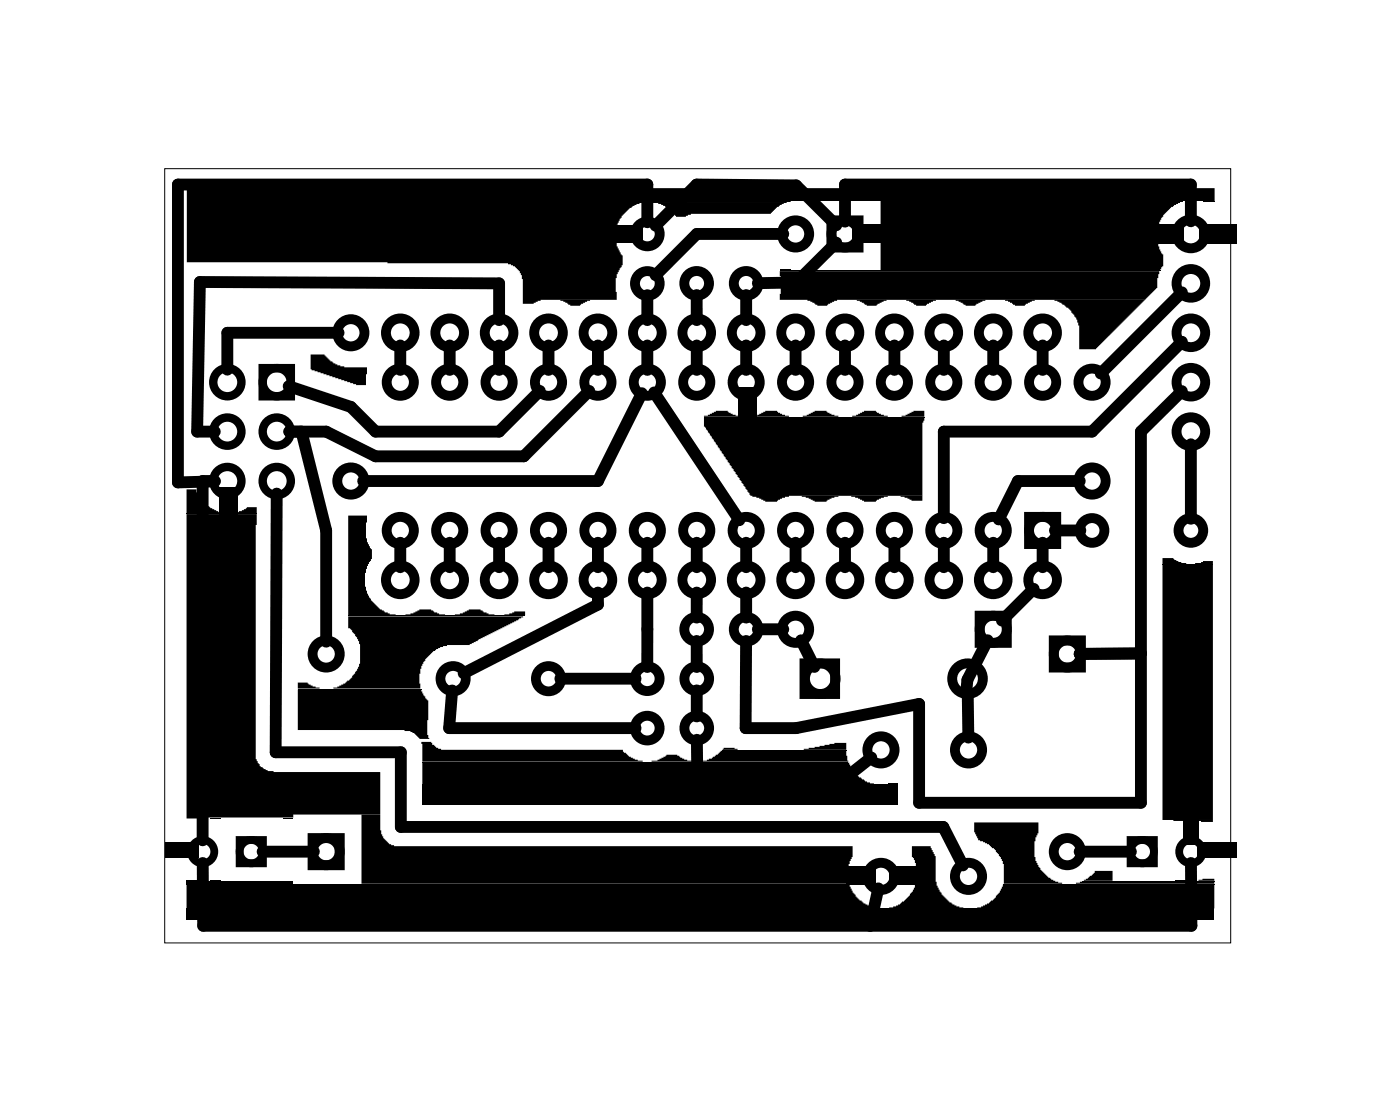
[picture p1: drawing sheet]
<svg xmlns="http://www.w3.org/2000/svg" width="72mm" height="57mm" viewBox="0 0 72 57" stroke-linecap="round" stroke-linejoin="round" font-family="sans-serif">
<g fill="none" stroke="#000" stroke-width=".05">
<path d="M8.5 8.7h54.8v39.8h-54.8zM40.1 13.9h19.5M9.6 26.4h3.6M15.3 35.4h6.4M17.9 31.7h9.1M21.7 39.2h21.9M36.2 21.4h11.3M37.1 38.6h6.4M59.8 29h2.5M9.6 45.3h5.5M9.6 45.4h34.1M9.6 46.7h52.8"/>
<path d="M21.7 40.3h24.4M51.6 45.4h10.8M55.6 45.3h6.8"/>
</g>
<g fill="#000">
<path d="M16 18.2h.7l.4 .5 .6 .2h1.2l-.1 .9h-.5l-2.3-.8zM28.8 15.4l1.5 .1h-.1l-.4 .2h-.5zM31.6 11.6h1.4v.9h-1.4zM38 19.9h.9v1.5h-.9zM33.8 10.4l6.5 .1-.4 .1-.3 .4h-4.1l-.2 .1h-.5l-.3-.3zM40.1 13.8l.5 .1zM43.8 11.5h1.5v1h-1.5zM44 15.4l1.6 .1-.5 .1v.1h-.5zM46.6 15.4l1.5 .1-.4 .1-.1 .1h-.5zM49.1 15.4l1.6 .1-.5 .1-.1 .1h-.5zM51.7 15.4l1.5 .1-.5 .1v.1h-.5zM54.2 15.4l4.6 .1-2.5 2.5h-.8v-1.3l-.2-.4-.4-.5z"/>
<path d="M40.1 13.9h19.5v.2l-.1 .2v.5l-.6 .6h-15.9l-.4 .2-.1 .1h-.5l-.5-.3h-1.4zM45.3 10.3l15.5 .1-.6 .2-.4 .4-.3 .6v.9l.1 .4 .2 .2v.6l-.2 .2h-14.3zM59.4 11.5h1.5v1h-1.5zM9.6 9.7h52.8v.6h-21.8l-.2 .1h-7.5l-.5 .3-.4 .4-.3 .7v.9l.3 .4v.5l-.1 .2-.2 .5v1.1h-3.9l-.4 .2h-.5l-.1-1.5-.3-.4-.4-.2h-16.5zM61.8 10.3l.6 .1zM61.6 11.5h2v1h-2zM9.6 25.2h.5v.2l.6 .6 .5 .3 .3 .1h-1.9zM11.3 25h.9v1.5h-.9zM12 26.3h.4l.3-.2h.5v.3zM9.6 26.4h3.6v12.6a.99 .99 0 0 0 .6 .6l5.7 .1v2.2h-4.4v.1l-5.5 .1zM15.3 35.1h.5l.3 .2 .3 .1h-1.1zM17.9 26.5h1l-.1 1.2 .2 .5h.1v.5l-.2 .3-.1 .4v1l.3 .5 .4 .4 .8 .3h-2.4z"/>
<path d="M15.3 35.4h6.4l.1 .3 .2 .3v1.8l.1 .2h-.5l-.3-.3-.5-.2h-5.5zM20.8 31.6l.5-.1 .3-.2h.6l.1 .2 .6 .1zM21.7 38.1h.5v.2l.5 .2h9.3v.1l.3 .3 .7 .2h-11.3zM23.4 31.6l.4-.1 .3-.2h.6l.2 .2 .5 .1zM17.9 31.7h9l-2.3 1.2-.5 .3h-1.1l-.7 .3-.4 .4-.2 .3-.1 .4v.8h-4.5l.8-.4 .5-.5 .1-.4v-1l-.4-.7-.2-.1zM25.9 31.6h.3l.2-.2h.6v.2zM33.5 39.1h.3l.5-.3h.5l.4 .2 .4 .1zM36.2 21.4h.2l.4-.3h.6l.3 .2 .3 .1zM37.2 38.4h.6l.1 .1h-.7zM38.7 21.4h.2l.4-.3h.6l.3 .2 .4 .1zM41.3 21.4h.2l.4-.3h.6l.1 .2 .5 .1zM41.2 25.5h1.9l-.4 .1-.2 .2h-.6z"/>
<path d="M41.3 38.5l1.6-.3h.6v.3zM36 39.1l.6-.1 .5-.4h6.4l.1 .5zM21.7 39.2h22l.1 .3 .4 .5 .7 .3h-23.2zM43.8 21.4h.2l.4-.3h.6l.2 .2 .4 .1zM43.8 25.5h1.8l-.3 .1-.3 .2h-.6zM46.3 25.5h1.1v.2h-.5zM46.3 21.4h.3l.4-.3h.5v.3zM36.2 21.5h11.3l-.1 .2v3.8h-6.8l-.6 .2-.1 .1h-.6l-.3-.2-.5-.2-2.3-3.5zM59.8 28.7h.5l.3 .2 .4 .1h-1.2zM61.4 28.9l.9-.1v.2zM59.8 29h2.5v13.1h-2.5zM9.6 45.2l.5 .1z"/>
<path d="M8.5 43.3h1.7v.8h-1.7zM10.8 42l.6 .1zM10.8 45.2l.6 .1zM14.6 42l.5 .1zM18.6 41.9h.9l.1 1 .4 .5 .3 .1h23.5v.6l-.2 .5v.8h-25zM9.6 45.5h34.1l.1 .4 .4 .4 .8 .4h-35.4zM43.5 44.5h1.5v.9h-1.5zM45.6 40.3h.5zM21.7 40.4h24.4v1h-24.4zM45.7 44.5h1.5v.9h-1.5zM46.9 43.5h.9l.3 .5v1.3l.2 .5 .5 .6 .7 .3h-3.8l.8-.4 .5-.7 .1-.3v-.7l-.1-.5h-.1zM50.1 42.3h3.3v.5l-.2 .4v1.1l.3 .4 .4 .4 .7 .3h-3v-1.1l-.5-.7-.5-.3-.3-.1-.2-.4z"/>
<path d="M55.7 45.2l.4-.2 .2-.2h.9v.5zM60.4 45.2l.5 .1zM60.9 42h.7v1.4h-.7zM61.5 42.1h.8v.1h-.6zM61.6 45.2h.8v.1zM55.3 45.4l7.1-.1v.1zM50.2 46.6h.2l.6-.3 .4-.4 .2-.4h10.8v1.2zM9.6 46.7h52.8v.6h-52.8zM61.5 43.3h2.1v.8h-2.1z"/>
</g>
<path d="M9.6 45.4h5.5" fill="none" stroke="#000" stroke-width=".1"/>
<g fill="#000">
<circle cx="30" cy="11.5" r=".95"/>
<circle cx="11.5" cy="28.4" r=".95"/>
<circle cx="20.5" cy="33.2" r=".95"/>
<circle cx="45.6" cy="23.1" r=".95"/>
<circle cx="61.1" cy="31" r=".95"/>
</g>
<g fill="none" stroke="#000" stroke-width=".51">
<path d="M42.7 11.3h1.4v1.4h-1.4zM41.4 34.1h1.5v1.6h-1.5zM50.4 31.6h1.4v1.4h-1.4zM52.9 26.6h1.4v1.4h-1.4zM54.2 32.9h1.4v1.4h-1.4zM16.1 43.1h1.4v1.4h-1.4z"/>
<circle cx="18" cy="17.1" r=".7"/>
<circle cx="20.6" cy="19.6" r=".7"/>
<circle cx="20.6" cy="17.1" r=".74"/>
<circle cx="23.1" cy="19.6" r=".7"/>
<circle cx="23.1" cy="17.1" r=".74"/>
<circle cx="25.7" cy="19.6" r=".7"/>
<circle cx="25.7" cy="17.1" r=".74"/>
<circle cx="28.2" cy="19.6" r=".7"/>
<circle cx="28.2" cy="17.1" r=".74"/>
<circle cx="30.7" cy="19.6" r=".7"/>
<circle cx="30.7" cy="17.1" r=".74"/>
<circle cx="33.3" cy="19.6" r=".7"/>
<circle cx="33.3" cy="12" r=".64"/>
<circle cx="33.3" cy="14.6" r=".64"/>
<circle cx="33.3" cy="17.1" r=".74"/>
<circle cx="35.8" cy="14.6" r=".64"/>
<circle cx="35.8" cy="19.6" r=".7"/>
<circle cx="35.8" cy="17.1" r=".74"/>
<circle cx="38.4" cy="19.6" r=".7"/>
<circle cx="38.4" cy="14.6" r=".64"/>
<circle cx="38.4" cy="17.1" r=".74"/>
<circle cx="40.9" cy="19.6" r=".7"/>
<circle cx="40.9" cy="12" r=".7"/>
<circle cx="40.9" cy="17.1" r=".74"/>
<circle cx="43.4" cy="19.6" r=".7"/>
<circle cx="43.4" cy="12" r=".7"/>
<circle cx="43.4" cy="17.1" r=".74"/>
<circle cx="46" cy="19.6" r=".7"/>
<circle cx="46" cy="17.1" r=".74"/>
<circle cx="48.5" cy="19.6" r=".7"/>
<circle cx="48.5" cy="17.1" r=".74"/>
<circle cx="51.1" cy="19.6" r=".7"/>
<circle cx="51.1" cy="17.1" r=".74"/>
<circle cx="53.6" cy="19.6" r=".7"/>
<circle cx="53.6" cy="17.1" r=".74"/>
<circle cx="56.1" cy="19.6" r=".7"/>
<circle cx="61.2" cy="19.6" r=".74"/>
<circle cx="61.2" cy="14.6" r=".74"/>
<circle cx="61.2" cy="17.1" r=".74"/>
<circle cx="61.2" cy="12" r=".74"/>
<circle cx="16.8" cy="33.6" r=".7"/>
<circle cx="18" cy="24.7" r=".7"/>
<circle cx="20.6" cy="27.3" r=".7"/>
<circle cx="20.6" cy="29.8" r=".74"/>
<circle cx="23.1" cy="27.3" r=".7"/>
<circle cx="23.1" cy="29.8" r=".74"/>
<circle cx="25.7" cy="27.3" r=".7"/>
<circle cx="25.7" cy="29.8" r=".74"/>
<circle cx="28.2" cy="27.3" r=".7"/>
<circle cx="28.2" cy="29.8" r=".74"/>
<circle cx="30.7" cy="27.3" r=".7"/>
<circle cx="30.7" cy="29.8" r=".74"/>
<circle cx="33.3" cy="34.9" r=".64"/>
<circle cx="33.3" cy="37.4" r=".64"/>
<circle cx="33.3" cy="27.3" r=".7"/>
<circle cx="33.3" cy="29.8" r=".74"/>
<circle cx="35.8" cy="32.3" r=".64"/>
<circle cx="35.8" cy="27.3" r=".7"/>
<circle cx="35.8" cy="34.9" r=".64"/>
<circle cx="35.8" cy="37.4" r=".64"/>
<circle cx="35.8" cy="29.8" r=".74"/>
<circle cx="38.4" cy="27.3" r=".7"/>
<circle cx="38.4" cy="32.3" r=".64"/>
<circle cx="38.4" cy="29.8" r=".74"/>
<circle cx="40.9" cy="27.3" r=".7"/>
<circle cx="40.9" cy="32.3" r=".7"/>
<circle cx="40.9" cy="29.8" r=".74"/>
<circle cx="42.2" cy="34.9" r=".79"/>
<circle cx="43.4" cy="27.3" r=".7"/>
<circle cx="43.4" cy="29.8" r=".74"/>
<circle cx="45.3" cy="38.5" r=".7"/>
<circle cx="46" cy="27.3" r=".7"/>
<circle cx="46" cy="29.8" r=".74"/>
<circle cx="48.5" cy="27.3" r=".7"/>
<circle cx="48.5" cy="29.8" r=".74"/>
<circle cx="49.7" cy="34.9" r=".79"/>
<circle cx="49.8" cy="38.5" r=".7"/>
<circle cx="51.1" cy="27.3" r=".7"/>
<circle cx="51.1" cy="32.3" r=".7"/>
<circle cx="51.1" cy="29.8" r=".74"/>
<circle cx="53.6" cy="27.3" r=".7"/>
<circle cx="53.6" cy="29.8" r=".74"/>
<circle cx="54.9" cy="33.6" r=".7"/>
<circle cx="56.1" cy="24.7" r=".7"/>
<circle cx="56.1" cy="27.3" r=".64"/>
<circle cx="61.2" cy="22.2" r=".74"/>
<circle cx="61.2" cy="27.3" r=".64"/>
<circle cx="16.8" cy="43.8" r=".7"/>
<circle cx="45.3" cy="45" r=".7"/>
<circle cx="49.8" cy="45" r=".7"/>
<circle cx="54.9" cy="43.8" r=".7"/>
</g>
<g fill="none" stroke="#000" stroke-width=".5">
<circle cx="23.3" cy="34.9" r=".65"/>
<circle cx="28.2" cy="34.9" r=".65"/>
</g>
<g fill="none" stroke="#000" stroke-width=".43">
<path d="M13.5 18.9h1.5v1.5h-1.5z"/>
<circle cx="11.7" cy="19.6" r=".72"/>
<circle cx="14.2" cy="19.6" r=".72"/>
<circle cx="11.7" cy="24.7" r=".72"/>
<circle cx="11.7" cy="22.2" r=".72"/>
<circle cx="14.2" cy="24.7" r=".72"/>
<circle cx="14.2" cy="22.2" r=".72"/>
</g>
<g fill="none" stroke="#000" stroke-width=".4">
<path d="M12.3 43.2h1.2v1.2h-1.2zM58.1 43.2h1.2v1.2h-1.2z"/>
<circle cx="10.4" cy="43.8" r=".6"/>
<circle cx="12.9" cy="43.8" r=".6"/>
<circle cx="58.7" cy="43.8" r=".6"/>
<circle cx="61.2" cy="43.8" r=".6"/>
</g>
<g fill="none" stroke="#000" stroke-width=".61">
<path d="M14.8 19.8l3.2 1.1 1.3 1.3h6.4l2.1-2.1M17.4 17.1h-5.7v1.9M20.6 17.8v1.2M23.1 17.8v1.2M25.7 16.5v-1.9l-15.4-.1-.2 7.7h.9M25.7 17.8v1.2M28.2 17.8v1.2M30.7 17.8v1.2M33.3 11.4v-1.9h-24.2v15.3l1.9-.1M33.3 15.2v1.3M33.3 17.8v1.2M35.8 15.2v1.3"/>
<path d="M35.8 17.8v1.2M38.4 15.2v1.3M38.4 17.8v1.2M40.3 12h-4.5l-2.1 2.1M40.9 17.8v1.2M43 12.5l-2.1 2-1.9 .1M43 11.6l-2.1-2.1h-5.1l-2.1 2.1M43.4 17.8v1.2M46 17.8v1.2M48.5 17.8v1.2M51.1 17.8v1.2M53.6 17.8v1.2"/>
<path d="M60.8 15l-4.2 4.2M60.8 17.6l-4.7 4.6h-7.6v4.4M61.2 11.4v-1.9h-17.8v1.9M11 24.7h-.6v18.5M14.2 25.4v13.3h6.4v3.8h27.9l1 2M15.5 22.2l1.3 5.1v5.7M20.6 27.9v1.3M23.1 27.9v1.3M23.2 35.5l-.1 1.9h9.6M25.7 27.9v1.3M28.2 27.9v1.3M28.8 34.9h3.9"/>
<path d="M30.3 20.1l-3.4 3.4h-7.6l-2.5-1.3h-1.9M30.7 27.9v1.3M30.7 30.5v.6l-6.9 3.5M33 20.2l-2.3 4.5h-12M33.3 27.9v1.3M33.3 30.5v3.8M33.6 20.2l4.4 6.5M35.8 32.9v1.4M35.8 30.5v1.2M35.8 27.9v1.3M35.8 35.5v1.3M35.8 38v2h7.6l1.4-1.1"/>
<path d="M38.4 27.9v1.3M38.4 30.5v1.2M39 32.3h1.3M40.9 27.9v1.3M41.2 32.9l.7 1.4M43.4 27.9v1.3M46 27.9v1.3M48.5 27.9v1.3M49.7 35.6l.1 2.3M50.8 32.9l-1.1 2v.7M51.1 27.9v1.3M53.1 30.3l-1.6 1.6"/>
<path d="M53.6 27.9v1.3M54.2 27.3h1.3M55.5 24.7h-3.2l-1 2M58.6 33.6h-3.1M60.8 20.1l-2.2 2.1v19.1h-11.4v-5.1l-6.3 1.2h-2.6l.1-4.5M61.2 22.8v3.9M10.4 44.4v3.2h50.8v-3.2M13.5 43.8h2.6M45.2 45.7l-.5 1.9M55.5 43.8h2.6"/>
</g>
</svg>
